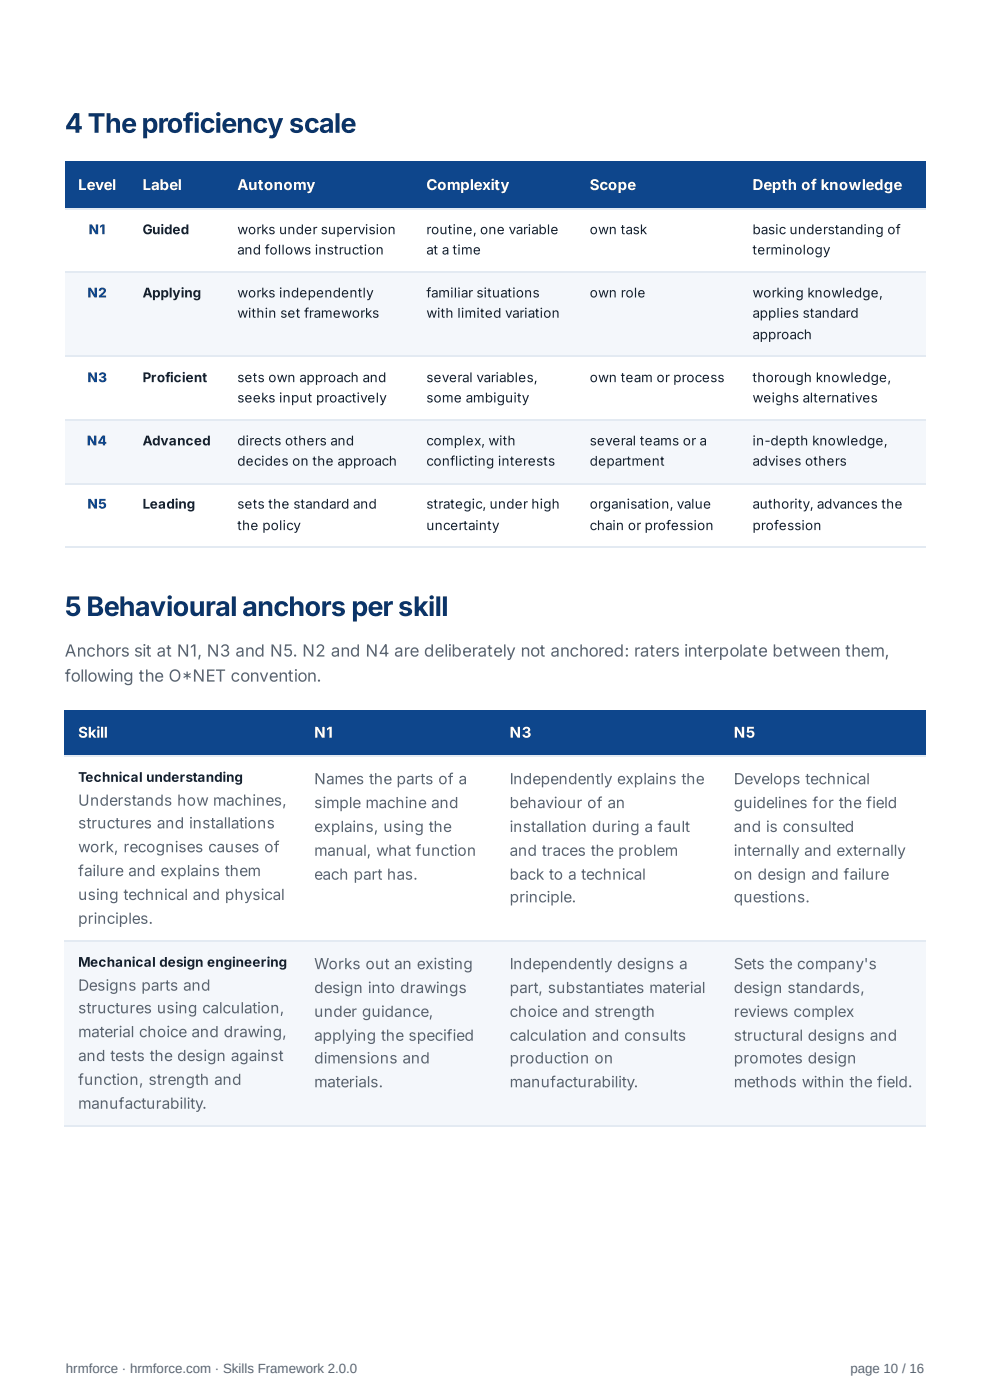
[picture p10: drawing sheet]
<svg xmlns="http://www.w3.org/2000/svg" width="210mm" height="297mm" viewBox="0 0 210 297" stroke-linecap="round" stroke-linejoin="round" font-family="sans-serif">
<defs><g id="words">
<g font-size="5.7" fill="#0b3468">
<text x="13.8" y="28.2">4 Theproficiency scale</text>
<text x="13.8" y="130.8">5 Behavioural anchors per skill</text>
</g>
<g font-size="3.5" fill="#5a6470">
<text x="13.8" y="139.4">Anchors sit at N1, N3 and N5. N2 and N4 are deliberately not anchored: raters interpolate between them,</text>
<text x="13.8" y="144.8">following the O*NET convention.</text>
</g>
<g font-size="3.2" fill="#fff">
<text x="16.6" y="40.4">Level</text>
<text x="30.3" y="40.4">Label</text>
<text x="50.4" y="40.4">Autonomy</text>
<text x="90.5" y="40.4">Complexity</text>
<text x="125.2" y="40.4">Scope</text>
<text x="159.8" y="40.4">Depth of knowledge</text>
<text x="16.6" y="156.7">Skill</text>
<text x="66.7" y="156.7">N1</text>
<text x="108.2" y="156.7">N3</text>
<text x="155.8" y="156.7">N5</text>
</g>
<g font-size="3.2" fill="#5a6470">
<text x="66.7" y="166.6">Names the parts of a</text>
<text x="108.2" y="166.6">Independently explains the</text>
<text x="155.8" y="166.6">Develops technical</text>
<text x="16.6" y="171.1">Understands how machines,</text>
<text x="66.7" y="171.6">simple machine and</text>
<text x="108.2" y="171.6">behaviour of an</text>
<text x="155.8" y="171.6">guidelines for the field</text>
<text x="16.6" y="175.9">structures and installations</text>
<text x="66.7" y="176.7">explains, using the</text>
<text x="108.2" y="176.7">installation during a fault</text>
<text x="155.8" y="176.7">and is consulted</text>
<text x="16.6" y="181">work, recognises causes of</text>
<text x="66.7" y="181.8">manual, what function</text>
<text x="108.2" y="181.8">and traces the problem</text>
<text x="155.8" y="181.8">internally and externally</text>
<text x="16.6" y="186.1">failure and explains them</text>
<text x="16.6" y="191.1">using technical and physical</text>
<text x="66.7" y="186.8">each part has.</text>
<text x="108.2" y="186.8">back to a technical</text>
<text x="108.2" y="191.7">principle.</text>
<text x="155.8" y="186.8">on design and failure</text>
<text x="155.8" y="191.7">questions.</text>
<text x="16.6" y="196.2">principles.</text>
<text x="66.7" y="205.8">Works out an existing</text>
<text x="108.2" y="205.8">Independently designs a</text>
<text x="155.8" y="205.8">Sets the company's</text>
<text x="16.6" y="210.4">Designs parts and</text>
<text x="16.6" y="215.2">structures using calculation,</text>
<text x="66.7" y="210.9">design into drawings</text>
<text x="66.7" y="216">under guidance,</text>
<text x="108.2" y="210.9">part, substantiates material</text>
<text x="108.2" y="216">choice and strength</text>
<text x="155.8" y="210.9">design standards,</text>
<text x="155.8" y="216">reviews complex</text>
<text x="16.6" y="220.3">material choice and drawing,</text>
<text x="66.7" y="221">applying the specified</text>
<text x="108.2" y="221">calculation and consults</text>
<text x="155.8" y="221">structural designs and</text>
<text x="16.6" y="225.4">and tests the design against</text>
<text x="66.7" y="225.9">dimensions and</text>
<text x="108.2" y="225.9">production on</text>
<text x="155.8" y="225.9">promotes design</text>
<text x="16.6" y="230.4">function, strength and</text>
<text x="66.7" y="230.9">materials.</text>
<text x="108.2" y="230.9">manufacturability.</text>
<text x="155.8" y="230.9">methods within the field.</text>
<text x="16.6" y="235.5">manufacturability.</text>
</g>
<g font-size="2.8" fill="#0e468c">
<text x="18.8" y="49.7">N1</text>
<text x="18.6" y="63.2">N2</text>
<text x="18.6" y="81.2">N3</text>
<text x="18.4" y="94.6">N4</text>
<text x="18.6" y="108">N5</text>
</g>
<g font-size="2.8" fill="#16212e">
<text x="30.3" y="49.7">Guided</text>
<text x="50.4" y="49.7">works under supervision</text>
<text x="90.5" y="49.7">routine, one variable</text>
<text x="125.2" y="49.7">own task</text>
<text x="159.8" y="49.7">basic understanding of</text>
<text x="50.4" y="54.1">and follows instruction</text>
<text x="90.5" y="54.1">at a time</text>
<text x="159.8" y="54.1">terminology</text>
<text x="30.3" y="63.2">Applying</text>
<text x="50.4" y="63.2">works independently</text>
<text x="90.5" y="63.2">familiar situations</text>
<text x="125.2" y="63.2">own role</text>
<text x="159.8" y="63.2">working knowledge,</text>
<text x="50.4" y="67.5">within set frameworks</text>
<text x="90.5" y="67.5">with limited variation</text>
<text x="159.8" y="67.5">applies standard</text>
<text x="159.8" y="72">approach</text>
<text x="30.3" y="81.2">Proficient</text>
<text x="50.4" y="81.2">sets own approach and</text>
<text x="90.5" y="81.2">several variables,</text>
<text x="125.2" y="81.2">own team or process</text>
<text x="159.8" y="81.2">thorough knowledge,</text>
<text x="50.4" y="85.5">seeks input proactively</text>
<text x="90.5" y="85.5">some ambiguity</text>
<text x="159.8" y="85.5">weighs alternatives</text>
<text x="30.3" y="94.6">Advanced</text>
<text x="50.4" y="94.6">directs others and</text>
<text x="90.5" y="94.6">complex, with</text>
<text x="125.2" y="94.6">several teams or a</text>
<text x="159.8" y="94.6">in-depth knowledge,</text>
<text x="50.4" y="98.9">decides on the approach</text>
<text x="90.5" y="98.9">conflicting interests</text>
<text x="125.2" y="98.9">department</text>
<text x="159.8" y="98.9">advises others</text>
<text x="30.3" y="108">Leading</text>
<text x="50.4" y="108">sets the standard and</text>
<text x="50.4" y="112.6">the policy</text>
<text x="90.5" y="108">strategic, under high</text>
<text x="90.5" y="112.6">uncertainty</text>
<text x="125.2" y="108">organisation, value</text>
<text x="125.2" y="112.6">chain or profession</text>
<text x="159.8" y="108">authority, advances the</text>
<text x="159.8" y="112.6">profession</text>
<text x="16.6" y="166.1">Technical understanding</text>
<text x="16.6" y="205.3">Mechanical design engineering</text>
</g>
<g font-size="2.8" fill="#5a6470">
<text x="14" y="291.6">hrmforce · hrmforce.com · Skills Framework 2.0.0</text>
<text x="180.6" y="291.6">page 10 / 16</text>
</g>
</g></defs>
<g fill="#0e468c">
<path d="M13.8 34.3h13.6v9.9h-13.6z"/>
<path d="M27.4 34.3h20.1v9.9h-20.1z"/>
<path d="M47.5 34.3h40.3v9.9h-40.3z"/>
<path d="M87.8 34.3h34.7v9.9h-34.7z"/>
<path d="M122.5 34.3h34.4v9.9h-34.4z"/>
<path d="M156.9 34.3h39.6v9.9h-39.6z"/>
</g>
<g fill="#f4f7fb">
<path d="M13.8 57.9h13.6v17.7h-13.6z"/>
<path d="M27.4 57.9h20.1v17.7h-20.1z"/>
<path d="M47.5 57.9h40.3v17.7h-40.3z"/>
<path d="M87.8 57.9h34.7v17.7h-34.7z"/>
<path d="M122.5 57.9h34.4v17.7h-34.4z"/>
<path d="M156.9 57.9h39.6v17.7h-39.6z"/>
<path d="M13.8 89.3h13.6v13.4h-13.6z"/>
<path d="M27.4 89.3h20.1v13.4h-20.1z"/>
<path d="M47.5 89.3h40.3v13.4h-40.3z"/>
<path d="M87.8 89.3h34.7v13.4h-34.7z"/>
<path d="M122.5 89.3h34.4v13.4h-34.4z"/>
<path d="M156.9 89.3h39.6v13.4h-39.6z"/>
</g>
<path d="M13.8 44.3h182.7M13.8 57.7h182.7M13.8 75.7h182.7M13.8 89.1h182.7M13.8 102.8h182.7M13.8 116.3h182.7" fill="none" stroke="#e3eaf2" stroke-width=".25"/>
<g fill="#0e468c">
<path d="M13.8 150.9h50.1v9.8h-50.1z"/>
<path d="M63.9 150.9h41.6v9.8h-41.6z"/>
<path d="M105.5 150.9h47.4v9.8h-47.4z"/>
<path d="M152.9 150.9h43.6v9.8h-43.6z"/>
</g>
<g fill="#f4f7fb">
<path d="M13.8 200h50.1v39.3h-50.1z"/>
<path d="M63.9 200h41.6v39.3h-41.6z"/>
<path d="M105.5 200h47.4v39.3h-47.4z"/>
<path d="M152.9 200h43.6v39.3h-43.6z"/>
</g>
<path d="M13.8 160.6h182.7M13.8 199.9h182.7M13.8 239.2h182.7" fill="none" stroke="#e3eaf2" stroke-width=".25"/>
<use href="#words"/>
</svg>
